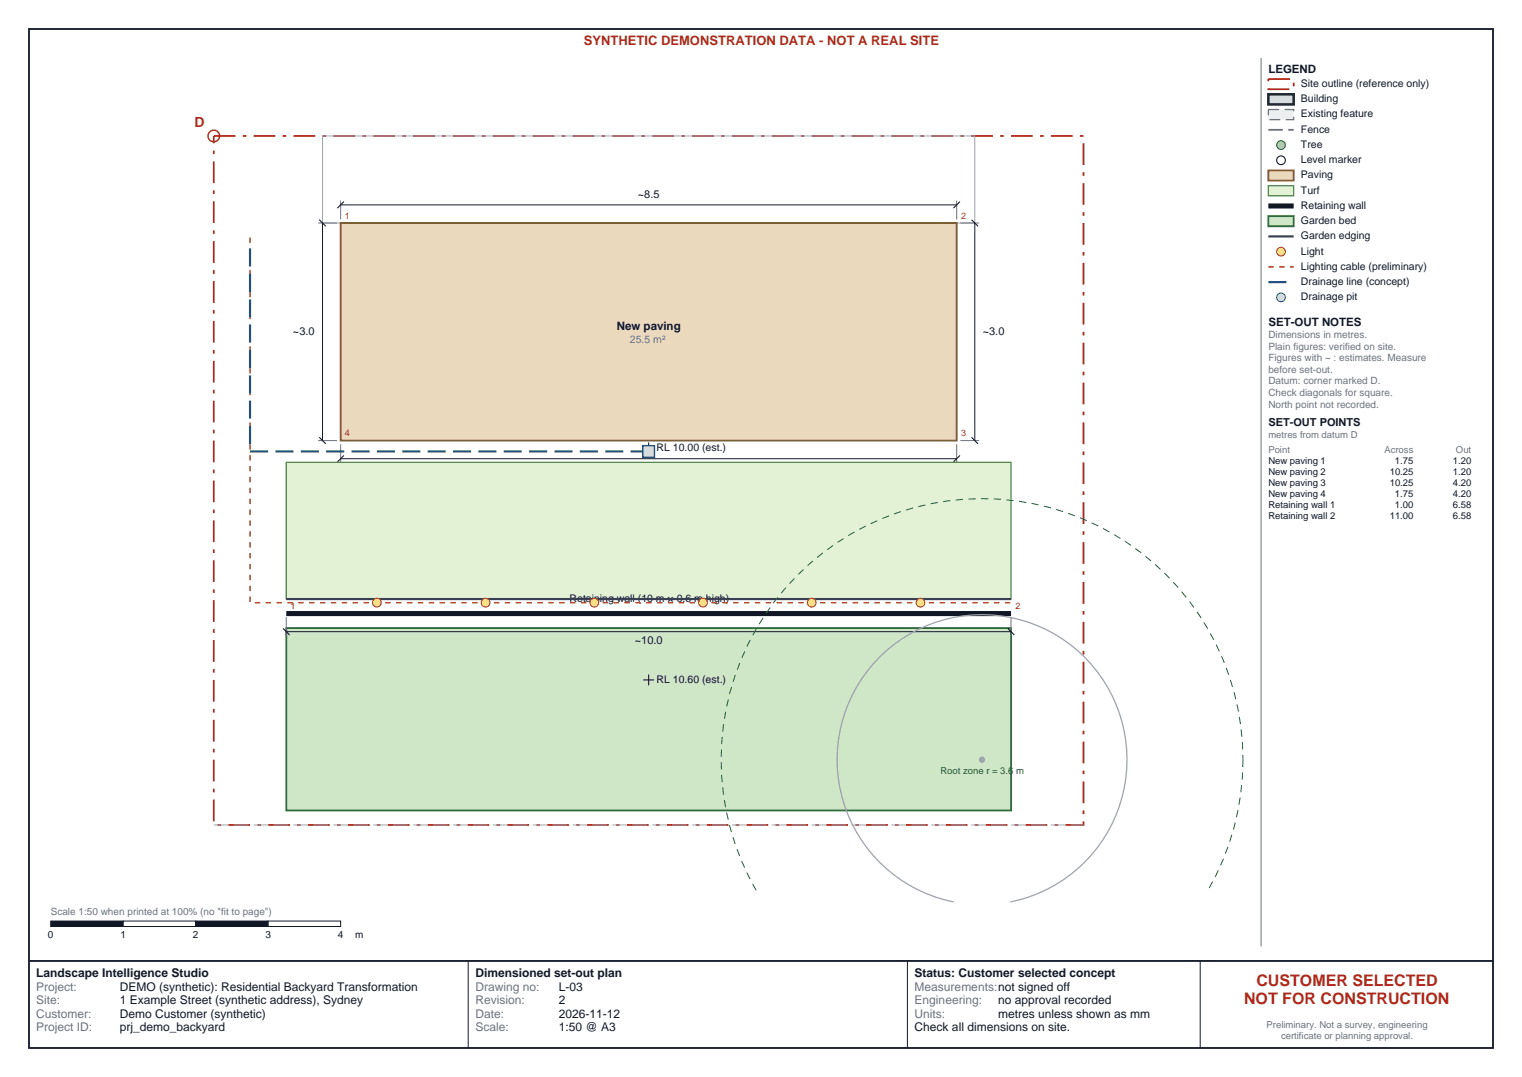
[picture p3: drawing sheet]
<svg xmlns="http://www.w3.org/2000/svg" width="420mm" height="297mm" viewBox="0 0 420 297" stroke-linecap="round" stroke-linejoin="round" font-family="sans-serif">
<defs><g id="words">
<g font-size="4.4" fill="#b3261e">
<text x="346.7" y="272">CUSTOMER SELECTED</text>
<text x="343.3" y="276.8">NOT FOR CONSTRUCTION</text>
</g>
<text font-size="3.9" fill="#b3261e" x="53.7" y="35">D</text>
<text font-size="3.6" fill="#b3261e" x="161.1" y="12.5">SYNTHETIC DEMONSTRATION DATA - NOT A REAL SITE</text>
<g font-size="3.3" fill="#111827">
<text x="10" y="269.5">Landscape Intelligence Studio</text>
<text x="131.2" y="269.5">Dimensioned set-out plan</text>
<text x="252.4" y="269.5">Status: Customer selected concept</text>
<text x="33" y="273.2">DEMO (synthetic): Residential Backyard Transformation</text>
<text x="154.2" y="273.2">L-03</text>
<text x="33" y="276.9">1 Example Street (synthetic address), Sydney</text>
<text x="33" y="280.7">Demo Customer (synthetic)</text>
<text x="154.2" y="276.9">2</text>
<text x="154.2" y="280.7">2026-11-12</text>
<text x="275.4" y="276.9">no approval recorded</text>
<text x="275.4" y="280.7">metres unless shown as mm</text>
<text x="33" y="284.4">prj_demo_backyard</text>
<text x="154.2" y="284.4">1:50 @ A3</text>
<text x="252.4" y="284.4">Check all dimensions on site.</text>
</g>
<g font-size="3.3" fill="#6b7280">
<text x="10" y="273.2">Project:</text>
<text x="131.2" y="273.2">Drawing no:</text>
<text x="252.4" y="273.2">Measurements:not signed off</text>
<text x="10" y="276.9">Site:</text>
<text x="10" y="280.7">Customer:</text>
<text x="131.2" y="276.9">Revision:</text>
<text x="131.2" y="280.7">Date:</text>
<text x="252.4" y="276.9">Engineering:</text>
<text x="252.4" y="280.7">Units:</text>
<text x="10" y="284.4">Project ID:</text>
<text x="131.2" y="284.4">Scale:</text>
</g>
<g font-size="3.2" fill="#111827">
<text x="350" y="20">LEGEND</text>
<text x="350" y="90">SET-OUT NOTES</text>
<text x="170.2" y="91">New paving</text>
</g>
<g font-size="3" fill="#111827">
<text x="176" y="54.7">~8.5</text>
<text x="80.8" y="92.3">~3.0</text>
<text x="271.2" y="92.3">~3.0</text>
<text x="350" y="117.6">SET-OUT POINTS</text>
<text x="176" y="129.9">~8.5</text>
<text x="175.2" y="177.6">~10.0</text>
</g>
<g font-size="2.9" fill="#111827">
<text x="359" y="24">Site outline (reference only)</text>
<text x="359" y="28.2">Building</text>
<text x="359" y="32.4">Existing feature</text>
<text x="359" y="36.6">Fence</text>
<text x="359" y="40.8">Tree</text>
<text x="359" y="45">Level marker</text>
<text x="359" y="49.2">Paving</text>
<text x="359" y="53.4">Turf</text>
<text x="359" y="57.6">Retaining wall</text>
<text x="359" y="61.8">Garden bed</text>
<text x="359" y="66">Garden edging</text>
<text x="359" y="70.2">Light</text>
<text x="359" y="74.4">Lighting cable (preliminary)</text>
<text x="359" y="78.6">Drainage line (concept)</text>
<text x="359" y="82.8">Drainage pit</text>
<text x="181.2" y="124.3">RL 10.00 (est.)</text>
<text x="157.2" y="166">Retaining wall (10 m × 0.6 m high)</text>
<text x="181.2" y="188.3">RL 10.60 (est.)</text>
</g>
<text font-size="2.9" fill="#6b7280" x="173.8" y="94.5">25.5 m²</text>
<g font-size="2.8" fill="#6b7280">
<text x="350" y="93.2">Dimensions in metres.</text>
<text x="350" y="96.4">Plain figures: verified on site.</text>
<text x="350" y="99.6">Figures with ~ : estimates. Measure</text>
<text x="350" y="102.8">before set-out.</text>
<text x="350" y="106">Datum: corner marked D.</text>
<text x="350" y="109.2">Check diagonals for square.</text>
<text x="350" y="112.4">North point not recorded.</text>
<text x="14" y="252.2">Scale 1:50 when printed at 100% (no &quot;fit to page&quot;)</text>
</g>
<g font-size="2.8" fill="#111827">
<text x="13.2" y="258.6">0</text>
<text x="33.2" y="258.6">1</text>
<text x="53.2" y="258.6">2</text>
<text x="73.2" y="258.6">3</text>
<text x="93.2" y="258.6">4</text>
<text x="98" y="258.6">m</text>
</g>
<g font-size="2.6" fill="#6b7280">
<text x="350" y="120.8">metres from datum D</text>
<text x="350" y="124.8">Point</text>
<text x="382" y="124.8">Across</text>
<text x="401.8" y="124.8">Out</text>
<text x="349.5" y="283.5">Preliminary. Not a survey, engineering</text>
<text x="353.5" y="286.4">certificate or planning approval.</text>
</g>
<g font-size="2.6" fill="#111827">
<text x="350" y="128">New paving 1</text>
<text x="350" y="131">New paving 2</text>
<text x="383.5" y="131">10.25</text>
<text x="384.9" y="128">1.75</text>
<text x="400.9" y="128">1.20</text>
<text x="400.9" y="131">1.20</text>
<text x="350" y="134">New paving 3</text>
<text x="350" y="137">New paving 4</text>
<text x="383.5" y="134">10.25</text>
<text x="384.9" y="137">1.75</text>
<text x="400.9" y="134">4.20</text>
<text x="400.9" y="137">4.20</text>
<text x="350" y="140">Retaining wall 1</text>
<text x="350" y="143">Retaining wall 2</text>
<text x="383.5" y="143">11.00</text>
<text x="384.9" y="140">1.00</text>
<text x="400.9" y="140">6.58</text>
<text x="400.9" y="143">6.58</text>
</g>
<text font-size="2.6" fill="#22633a" x="259.5" y="213.5">Root zone r = 3.6 m</text>
<g font-size="2.5" fill="#b3261e">
<text x="95.2" y="60.3">1</text>
<text x="265.2" y="60.3">2</text>
<text x="95.2" y="120.3">4</text>
<text x="265.2" y="120.3">3</text>
<text x="80.2" y="168">1</text>
<text x="280.2" y="168">2</text>
</g>
</g></defs>
<path d="M8 8h404v281h-404zM8 265h404" fill="none" stroke="#121726" stroke-width=".5"/>
<path d="M129.2 265v24M250.4 265v24M331.2 265v24" fill="none" stroke="#121726" stroke-width=".28"/>
<path d="M59 37.5h240v190h-240z" fill="none" stroke="#b3261f" stroke-width=".5" stroke-dasharray="6 2 1 2" stroke-linecap="butt"/>
<path d="M89 37.5h180v24h-180z" fill="none" stroke="#9ca3b0" stroke-width=".28"/>
<path d="M119 61.5h120v40h-120z" fill="none" stroke="#9ca3b0" stroke-width=".28" stroke-dasharray="3 1.5" stroke-linecap="butt"/>
<path d="M94 61.5h170v60h-170z" fill="#ebd9bd" stroke="#7a5c2e" stroke-width=".5"/>
<path d="M94 55.3v5.2M264 55.3v5.2M87.8 61.5h5.2M265 61.5h5.2M87.8 121.5h5.2M94 122.5v5.2M264 122.5v5.2M265 121.5h5.2" fill="none" stroke="#6b7380" stroke-width=".28"/>
<path d="M94 56.5h170M89 61.5v60M269 61.5v60M94 126.5h170" fill="none" stroke="#121726" stroke-width=".28"/>
<path d="M94.9 55.6l-1.8 1.8M264.9 55.6l-1.8 1.8M88.1 60.6l1.8 1.8M268.1 60.6l1.8 1.8M88.1 120.6l1.8 1.8M94.9 125.6l-1.8 1.8M264.9 125.6l-1.8 1.8M268.1 120.6l1.8 1.8" fill="none" stroke="#121726" stroke-width=".3"/>
<path d="M79 127.5h200v37.7h-200z" fill="#e3f2d4" stroke="#4d8a40" stroke-width=".35"/>
<path d="M79 173.2h200v50.3h-200z" fill="#cfe6c7" stroke="#2e6b3b" stroke-width=".5"/>
<path d="M59 227.5h240" fill="none" stroke="#9ca3b0" stroke-width=".28" stroke-dasharray="4 1.5" stroke-linecap="butt"/>
<path d="M79 169.2h200" fill="none" stroke="#121726" stroke-width="1.4" stroke-linecap="butt"/>
<path d="M79 170.2v5.2M279 170.2v5.2" fill="none" stroke="#6b7380" stroke-width=".28"/>
<path d="M79 174.2h200" fill="none" stroke="#121726" stroke-width=".28"/>
<path d="M177.5 123.5h3M179 122v3M78.1 173.3l1.8 1.8M278.1 173.3l1.8 1.8M177.5 187.5h3M179 186v3" fill="none" stroke="#121726" stroke-width=".3"/>
<path d="M79 165.2h200" fill="none" stroke="#384052" stroke-width=".6" stroke-linecap="butt"/>
<path d="M69 65.5v100.7h210" fill="none" stroke="#b5540a" stroke-width=".4" stroke-dasharray="1.5 1.5" stroke-linecap="butt"/>
<path d="M179 124.5h-110v-57" fill="none" stroke="#1c5ea8" stroke-width=".6" stroke-dasharray="5 2" stroke-linecap="butt"/>
<path d="M263.2 248.7a40 40 0 0 1-25.5-61.4 40 40 0 0 1 66.6 0 40 40 0 0 1-25.5 61.4" fill="none" stroke="#9ca3b0" stroke-width=".35"/>
<circle cx="271" cy="209.5" r=".7" fill="#9ca3b0" stroke="#9ca3b0" stroke-width=".3"/>
<path d="M343 209.5a72 72 0 0 1-9.6 36M208.6 245.5a72 72 0 0 1 43.8-105.5 72 72 0 0 1 90.6 69.5" fill="none" stroke="#21633b" stroke-width=".28" stroke-dasharray="2 1.5" stroke-linecap="butt"/>
<g fill="#fce68a" stroke="#b5540a" stroke-width=".3">
<circle cx="104" cy="166.2" r="1.2"/>
<circle cx="134" cy="166.2" r="1.2"/>
<circle cx="164" cy="166.2" r="1.2"/>
<circle cx="194" cy="166.2" r="1.2"/>
<circle cx="224" cy="166.2" r="1.2"/>
<circle cx="254" cy="166.2" r="1.2"/>
</g>
<path d="M177.4 122.9h3.2v3.2h-3.2z" fill="#cfe0f5" stroke="#1c5ea8" stroke-width=".4"/>
<path d="M14 254h20v1.5h-20z" fill="#121726" stroke="#121726" stroke-width=".28"/>
<path d="M34 254h20v1.5h-20z" fill="#fff" stroke="#121726" stroke-width=".28"/>
<path d="M54 254h20v1.5h-20z" fill="#121726" stroke="#121726" stroke-width=".28"/>
<path d="M74 254h20v1.5h-20z" fill="#fff" stroke="#121726" stroke-width=".28"/>
<path d="M348 16v245" fill="none" stroke="#6b7380" stroke-width=".28"/>
<path d="M350 21.8h7v2.8h-7z" fill="none" stroke="#b3261f" stroke-width=".5" stroke-dasharray="6 2 1 2" stroke-linecap="butt"/>
<path d="M350 26h7v2.8h-7z" fill="#d6d9de" stroke="#1f2933" stroke-width=".7" stroke-linecap="butt"/>
<path d="M350 30.2h7v2.8h-7z" fill="#ededf2" stroke="#6b7380" stroke-width=".35" stroke-dasharray="3 1.5" stroke-linecap="butt"/>
<path d="M350 35.8h7" fill="none" stroke="#6b7380" stroke-width=".5" stroke-dasharray="4 1.5" stroke-linecap="butt"/>
<circle cx="353.5" cy="40" r="1.2" fill="#badbb5" stroke="#21633b" stroke-width=".3"/>
<circle cx="353.5" cy="44.2" r="1.2" fill="none" stroke="#121726" stroke-width=".3"/>
<path d="M350 47h7v2.8h-7z" fill="#ebd9bd" stroke="#7a5c2e" stroke-width=".5"/>
<path d="M350 51.2h7v2.8h-7z" fill="#e3f2d4" stroke="#4d8a40" stroke-width=".35"/>
<path d="M350 56.8h7" fill="none" stroke="#121726" stroke-width="1.4" stroke-linecap="butt"/>
<path d="M350 59.6h7v2.8h-7z" fill="#cfe6c7" stroke="#2e6b3b" stroke-width=".5"/>
<path d="M350 65.2h7" fill="none" stroke="#384052" stroke-width=".6" stroke-linecap="butt"/>
<circle cx="353.5" cy="69.4" r="1.2" fill="#fce68a" stroke="#b5540a" stroke-width=".3"/>
<path d="M350 73.6h7" fill="none" stroke="#b5540a" stroke-width=".4" stroke-dasharray="1.5 1.5" stroke-linecap="butt"/>
<path d="M350 77.8h7" fill="none" stroke="#1c5ea8" stroke-width=".6" stroke-dasharray="5 2" stroke-linecap="butt"/>
<circle cx="353.5" cy="82" r="1.2" fill="#cfe0f5" stroke="#1c5ea8" stroke-width=".3"/>
<circle cx="59" cy="37.5" r="1.6" fill="none" stroke="#b3261f" stroke-width=".4"/>
<use href="#words"/>
</svg>
